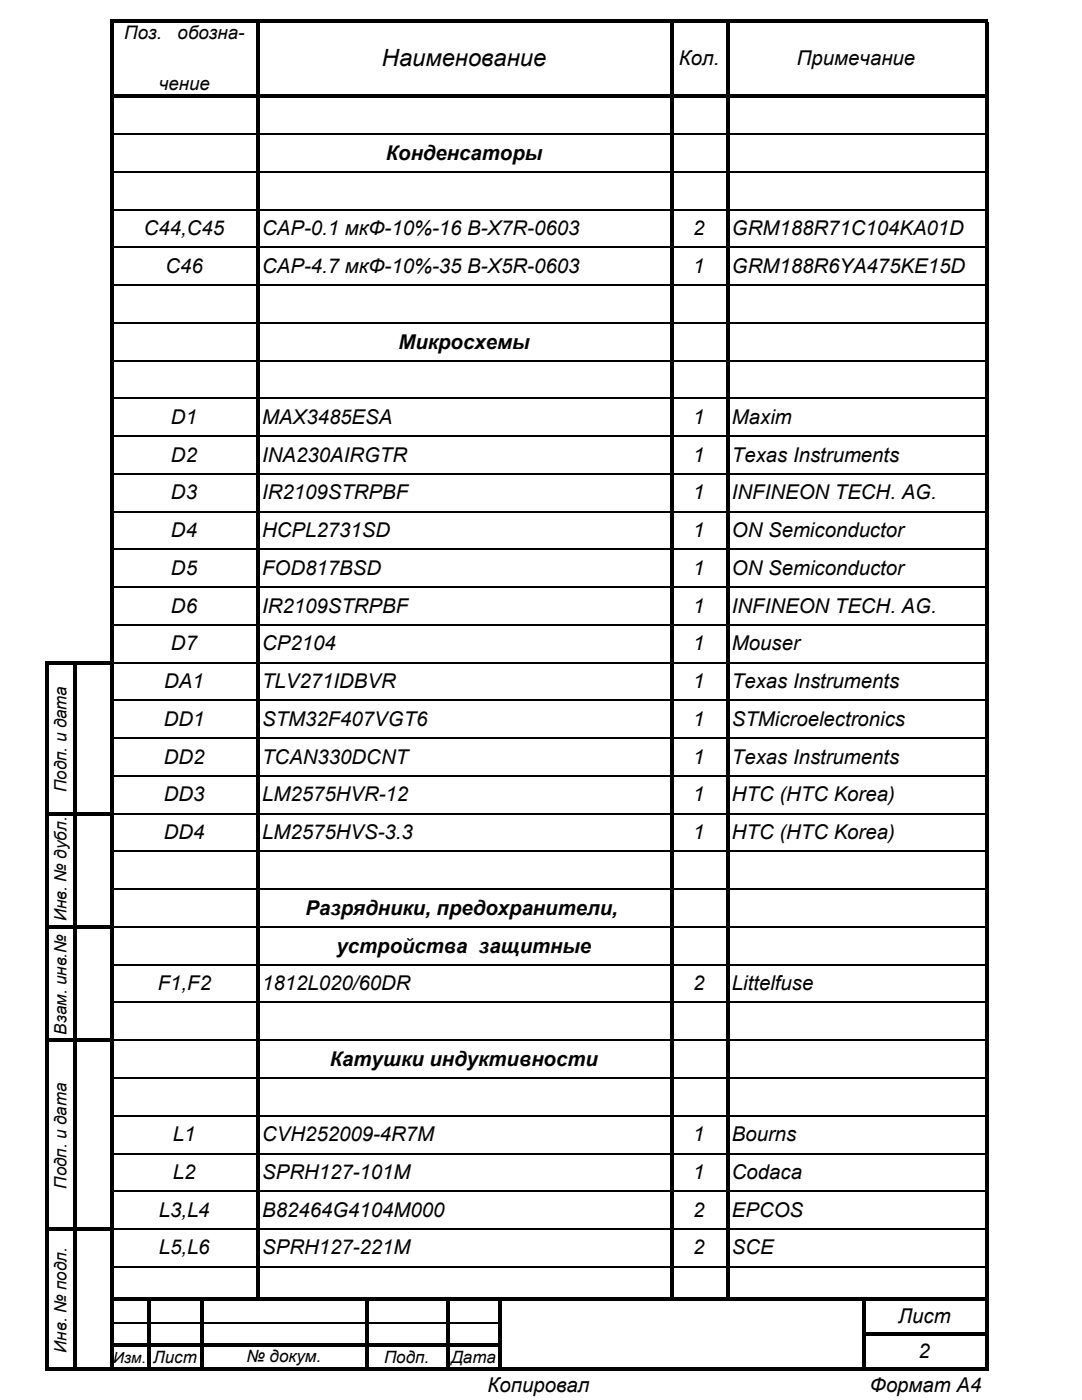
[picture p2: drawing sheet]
<svg xmlns="http://www.w3.org/2000/svg" width="216mm" height="279mm" viewBox="0 0 216 279" stroke-linecap="round" stroke-linejoin="round" font-family="sans-serif">
<defs><g id="words">
<text font-size="4.7" x="76.2" y="13.2">Наименование</text>
<g font-size="4.1">
<text x="135.5" y="13">Кол.</text>
<text x="159" y="13">Примечание</text>
<text x="77" y="31.9">Конденсаторы</text>
<text x="28.7" y="46.9">C44,C45</text>
<text x="52.3" y="46.9">CAP-0.1 мкФ-10%-16 В-X7R-0603</text>
<text x="138.3" y="46.9">2</text>
<text x="146" y="46.9">GRM188R71C104KA01D</text>
<text x="33" y="54.4">C46</text>
<text x="52.3" y="54.4">CAP-4.7 мкФ-10%-35 В-X5R-0603</text>
<text x="138.3" y="54.4">1</text>
<text x="146" y="54.4">GRM188R6YA475KE15D</text>
<text x="79.5" y="69.6">Микросхемы</text>
<text x="34.1" y="84.6">D1</text>
<text x="52.3" y="84.6">MAX3485ESA</text>
<text x="138.3" y="84.6">1</text>
<text x="146" y="84.6">Maxim</text>
<text x="34.1" y="92.1">D2</text>
<text x="52.3" y="92.1">INA230AIRGTR</text>
<text x="138.3" y="92.1">1</text>
<text x="146" y="92.1">Texas Instruments</text>
<text x="34.1" y="99.7">D3</text>
<text x="52.3" y="99.7">IR2109STRPBF</text>
<text x="138.3" y="99.7">1</text>
<text x="146" y="99.7">INFINEON TECH. AG.</text>
<text x="34.1" y="107.2">D4</text>
<text x="52.3" y="107.2">HCPL2731SD</text>
<text x="138.3" y="107.2">1</text>
<text x="146" y="107.2">ON Semiconductor</text>
<text x="34.1" y="114.7">D5</text>
<text x="52.3" y="114.7">FOD817BSD</text>
<text x="138.3" y="114.7">1</text>
<text x="146" y="114.7">ON Semiconductor</text>
<text x="34.1" y="122.3">D6</text>
<text x="52.3" y="122.3">IR2109STRPBF</text>
<text x="138.3" y="122.3">1</text>
<text x="146" y="122.3">INFINEON TECH. AG.</text>
<text x="34.1" y="129.8">D7</text>
<text x="52.3" y="129.8">CP2104</text>
<text x="138.3" y="129.8">1</text>
<text x="146" y="129.8">Mouser</text>
<text x="32.8" y="137.3">DA1</text>
<text x="52.3" y="137.3">TLV271IDBVR</text>
<text x="138.3" y="137.3">1</text>
<text x="146" y="137.3">Texas Instruments</text>
<text x="32.7" y="144.9">DD1</text>
<text x="52.3" y="144.9">STM32F407VGT6</text>
<text x="138.3" y="144.9">1</text>
<text x="146" y="144.9">STMicroelectronics</text>
<text x="32.7" y="152.4">DD2</text>
<text x="52.3" y="152.4">TCAN330DCNT</text>
<text x="138.3" y="152.4">1</text>
<text x="146" y="152.4">Texas Instruments</text>
<text x="32.7" y="159.9">DD3</text>
<text x="52.3" y="159.9">LM2575HVR-12</text>
<text x="138.3" y="159.9">1</text>
<text x="146" y="159.9">HTC (HTC Korea)</text>
<text x="32.7" y="167.5">DD4</text>
<text x="52.3" y="167.5">LM2575HVS-3.3</text>
<text x="138.3" y="167.5">1</text>
<text x="146" y="167.5">HTC (HTC Korea)</text>
<text x="61" y="182.6">Разрядники, предохранители,</text>
<text x="67.1" y="190.2">устройства защитные</text>
<text x="31.5" y="197.6">F1,F2</text>
<text x="52.3" y="197.6">1812L020/60DR</text>
<text x="138.3" y="197.6">2</text>
<text x="146" y="197.6">Littelfuse</text>
<text x="65.8" y="212.8">Катушки индуктивности</text>
<text x="34.5" y="227.8">L1</text>
<text x="52.3" y="227.8">CVH252009-4R7M</text>
<text x="138.3" y="227.8">1</text>
<text x="146" y="227.8">Bourns</text>
<text x="34.5" y="235.3">L2</text>
<text x="52.3" y="235.3">SPRH127-101M</text>
<text x="138.3" y="235.3">1</text>
<text x="146.1" y="235.3">Codaca</text>
<text x="31.7" y="242.8">L3,L4</text>
<text x="52.3" y="242.8">B82464G4104M000</text>
<text x="138.3" y="242.8">2</text>
<text x="146" y="242.8">EPCOS</text>
<text x="31.7" y="250.4">L5,L6</text>
<text x="52.3" y="250.4">SPRH127-221M</text>
<text x="138.3" y="250.4">2</text>
<text x="146" y="250.4">SCE</text>
<text x="179.2" y="264.1">Лист</text>
<text x="183.3" y="271">2</text>
<text x="97.3" y="277.8">Копировал</text>
<text x="173.6" y="277.8">Формат А4</text>
</g>
<g font-size="3.7">
<text x="24.8" y="7.8">Поз.</text>
<text x="35.5" y="7.8">обозна-</text>
<text x="31.7" y="17.9">чение</text>
</g>
<g font-size="3.4">
<text x="13.3" y="158.1" transform="rotate(-90 13.3 158.1)">Подп. и дата</text>
<text x="13.3" y="183.9" transform="rotate(-90 13.3 183.9)">Инв. № дубл.</text>
<text x="13.3" y="206.5" transform="rotate(-90 13.3 206.5)">Взам. инв.№</text>
<text x="13.3" y="237.2" transform="rotate(-90 13.3 237.2)">Подп. и дата</text>
<text x="13.3" y="270" transform="rotate(-90 13.3 270)">Инв. № подл.</text>
<text x="30.6" y="272">Лист</text>
<text x="49.2" y="271.9">№ докум.</text>
<text x="76.6" y="272">Подп.</text>
<text x="90" y="272">Дата</text>
</g>
<text font-size="3" x="22.6" y="271.9">Изм.</text>
</g></defs>
<g fill="none" stroke="#000" stroke-width=".34">
<path d="M22.7 26.8h28.5M22.7 34.3h28.5M51.9 26.8h81.9M51.9 34.3h81.9M134.5 26.8h10.4M134.5 34.3h10.4M145.6 26.8h50.9M145.6 34.3h50.9M22.7 41.8h28.5M22.7 49.4h28.5M22.7 56.9h28.5M51.9 41.8h81.9"/>
<path d="M51.9 49.4h81.9M51.9 56.9h81.9M134.5 41.8h10.4M134.5 49.4h10.4M134.5 56.9h10.4M145.6 41.8h50.9M145.6 49.4h50.9M145.6 56.9h50.9M22.7 64.4h28.5M22.7 72h28.5M22.7 79.5h28.5M51.9 64.4h81.9"/>
<path d="M51.9 72h81.9M51.9 79.5h81.9M134.5 64.4h10.4M134.5 72h10.4M134.5 79.5h10.4M145.6 64.4h50.9M145.6 72h50.9M145.6 79.5h50.9M22.7 87h28.5M22.7 94.6h28.5M51.9 87h81.9M51.9 94.6h81.9"/>
<path d="M134.5 87h10.4M134.5 94.6h10.4M145.6 87h50.9M145.6 94.6h50.9M22.7 102.1h28.5M22.7 109.6h28.5M22.7 117.2h28.5M51.9 102.1h81.9M51.9 109.6h81.9M51.9 117.2h81.9M134.5 102.1h10.4M134.5 109.6h10.4"/>
<path d="M134.5 117.2h10.4M145.6 102.1h50.9M145.6 109.6h50.9M145.6 117.2h50.9M22.7 124.7h28.5M22.7 132.2h28.5M22.7 139.8h28.5M51.9 124.7h81.9M51.9 132.2h81.9M51.9 139.8h81.9M134.5 124.7h10.4M134.5 132.2h10.4"/>
<path d="M134.5 139.8h10.4M145.6 124.7h50.9M145.6 132.2h50.9M145.6 139.8h50.9M22.7 147.3h28.5M22.7 154.9h28.5M51.9 147.3h81.9M51.9 154.9h81.9M134.5 147.3h10.4M134.5 154.9h10.4M145.6 147.3h50.9M145.6 154.9h50.9"/>
<path d="M22.7 162.4h28.5M22.7 169.9h28.5M22.7 177.5h28.5M51.9 162.4h81.9M51.9 169.9h81.9M51.9 177.5h81.9M134.5 162.4h10.4M134.5 169.9h10.4M134.5 177.5h10.4M145.6 162.4h50.9M145.6 169.9h50.9M145.6 177.5h50.9"/>
<path d="M22.7 185h28.5M22.7 192.5h28.5M51.9 185h81.9M51.9 192.5h81.9M134.5 185h10.4M134.5 192.5h10.4M145.6 185h50.9M145.6 192.5h50.9M22.7 200.1h28.5M22.7 207.6h28.5M22.7 215.1h28.5M51.9 200.1h81.9"/>
<path d="M51.9 207.6h81.9M51.9 215.1h81.9M134.5 200.1h10.4M134.5 207.6h10.4M134.5 215.1h10.4M145.6 200.1h50.9M145.6 207.6h50.9M145.6 215.1h50.9M22.7 222.7h28.5M22.7 230.2h28.5M22.7 237.7h28.5M51.9 222.7h81.9"/>
<path d="M51.9 230.2h81.9M51.9 237.7h81.9M134.5 222.7h10.4M134.5 230.2h10.4M134.5 237.7h10.4M145.6 222.7h50.9M145.6 230.2h50.9M145.6 237.7h50.9M22.7 245.3h28.5M22.7 252.8h28.5M51.9 245.3h81.9M51.9 252.8h81.9"/>
<path d="M134.5 245.3h10.4M134.5 252.8h10.4M145.6 245.3h50.9M145.6 252.8h50.9M22.7 264.1h6.7M30.1 264.1h9.9M40.7 264.1h32.1M73.5 264.1h15.6M89.7 264.1h9.8"/>
</g>
<g fill="#000">
<path d="M22.7 3.8h174.5v.7h-174.5zM22.7 18.9h174.5v.7h-174.5zM9.7 131.9h13v.7h-13zM9.7 162.1h13v.6h-13zM9.1 131.9h.6v52.8h-.6zM9.7 184.7h13v.6h-13zM14.6 132.6h.7v52.1h-.7zM22 3.8h.7v180.9h-.7zM9.1 184.7h.6v23.2h-.6zM9.7 207.3h12.3v.6h-12.3zM14.6 185.3h.7v22h-.7zM22 185.3h.7v22h-.7z"/>
<path d="M9.1 207.9h.6v37h-.6zM9.7 244.9h13v.7h-13zM14.6 207.9h.7v37h-.7zM22 207.3h.7v37.6h-.7zM22 245.6h.7v13.4h-.7zM22 259h175.2v.7h-175.2zM51.2 4.5h.7v255.2h-.7zM133.8 4.5h.7v255.2h-.7zM144.9 4.5h.7v255.2h-.7zM9.1 244.9h.6v28.7h-.6zM9.7 272.9h12.3v.7h-12.3zM14.6 245.6h.7v28h-.7z"/>
<path d="M22 259.7h.7v8.4h-.7zM22 268.8h.7v4.1h-.7zM22 268.1h78.2v.7h-78.2zM22 272.9h175.2v.7h-175.2zM29.4 259.7h.7v13.9h-.7zM40 259.7h.7v13.9h-.7zM72.8 259.7h.7v13.9h-.7zM89.1 259.7h.6v13.9h-.6zM99.5 259.7h.7v13.9h-.7zM172.1 259.7h.7v13.9h-.7zM172.8 265.9h24.4v.7h-24.4zM196.5 4.5h.7v269.1h-.7z"/>
</g>
<use href="#words"/>
</svg>
